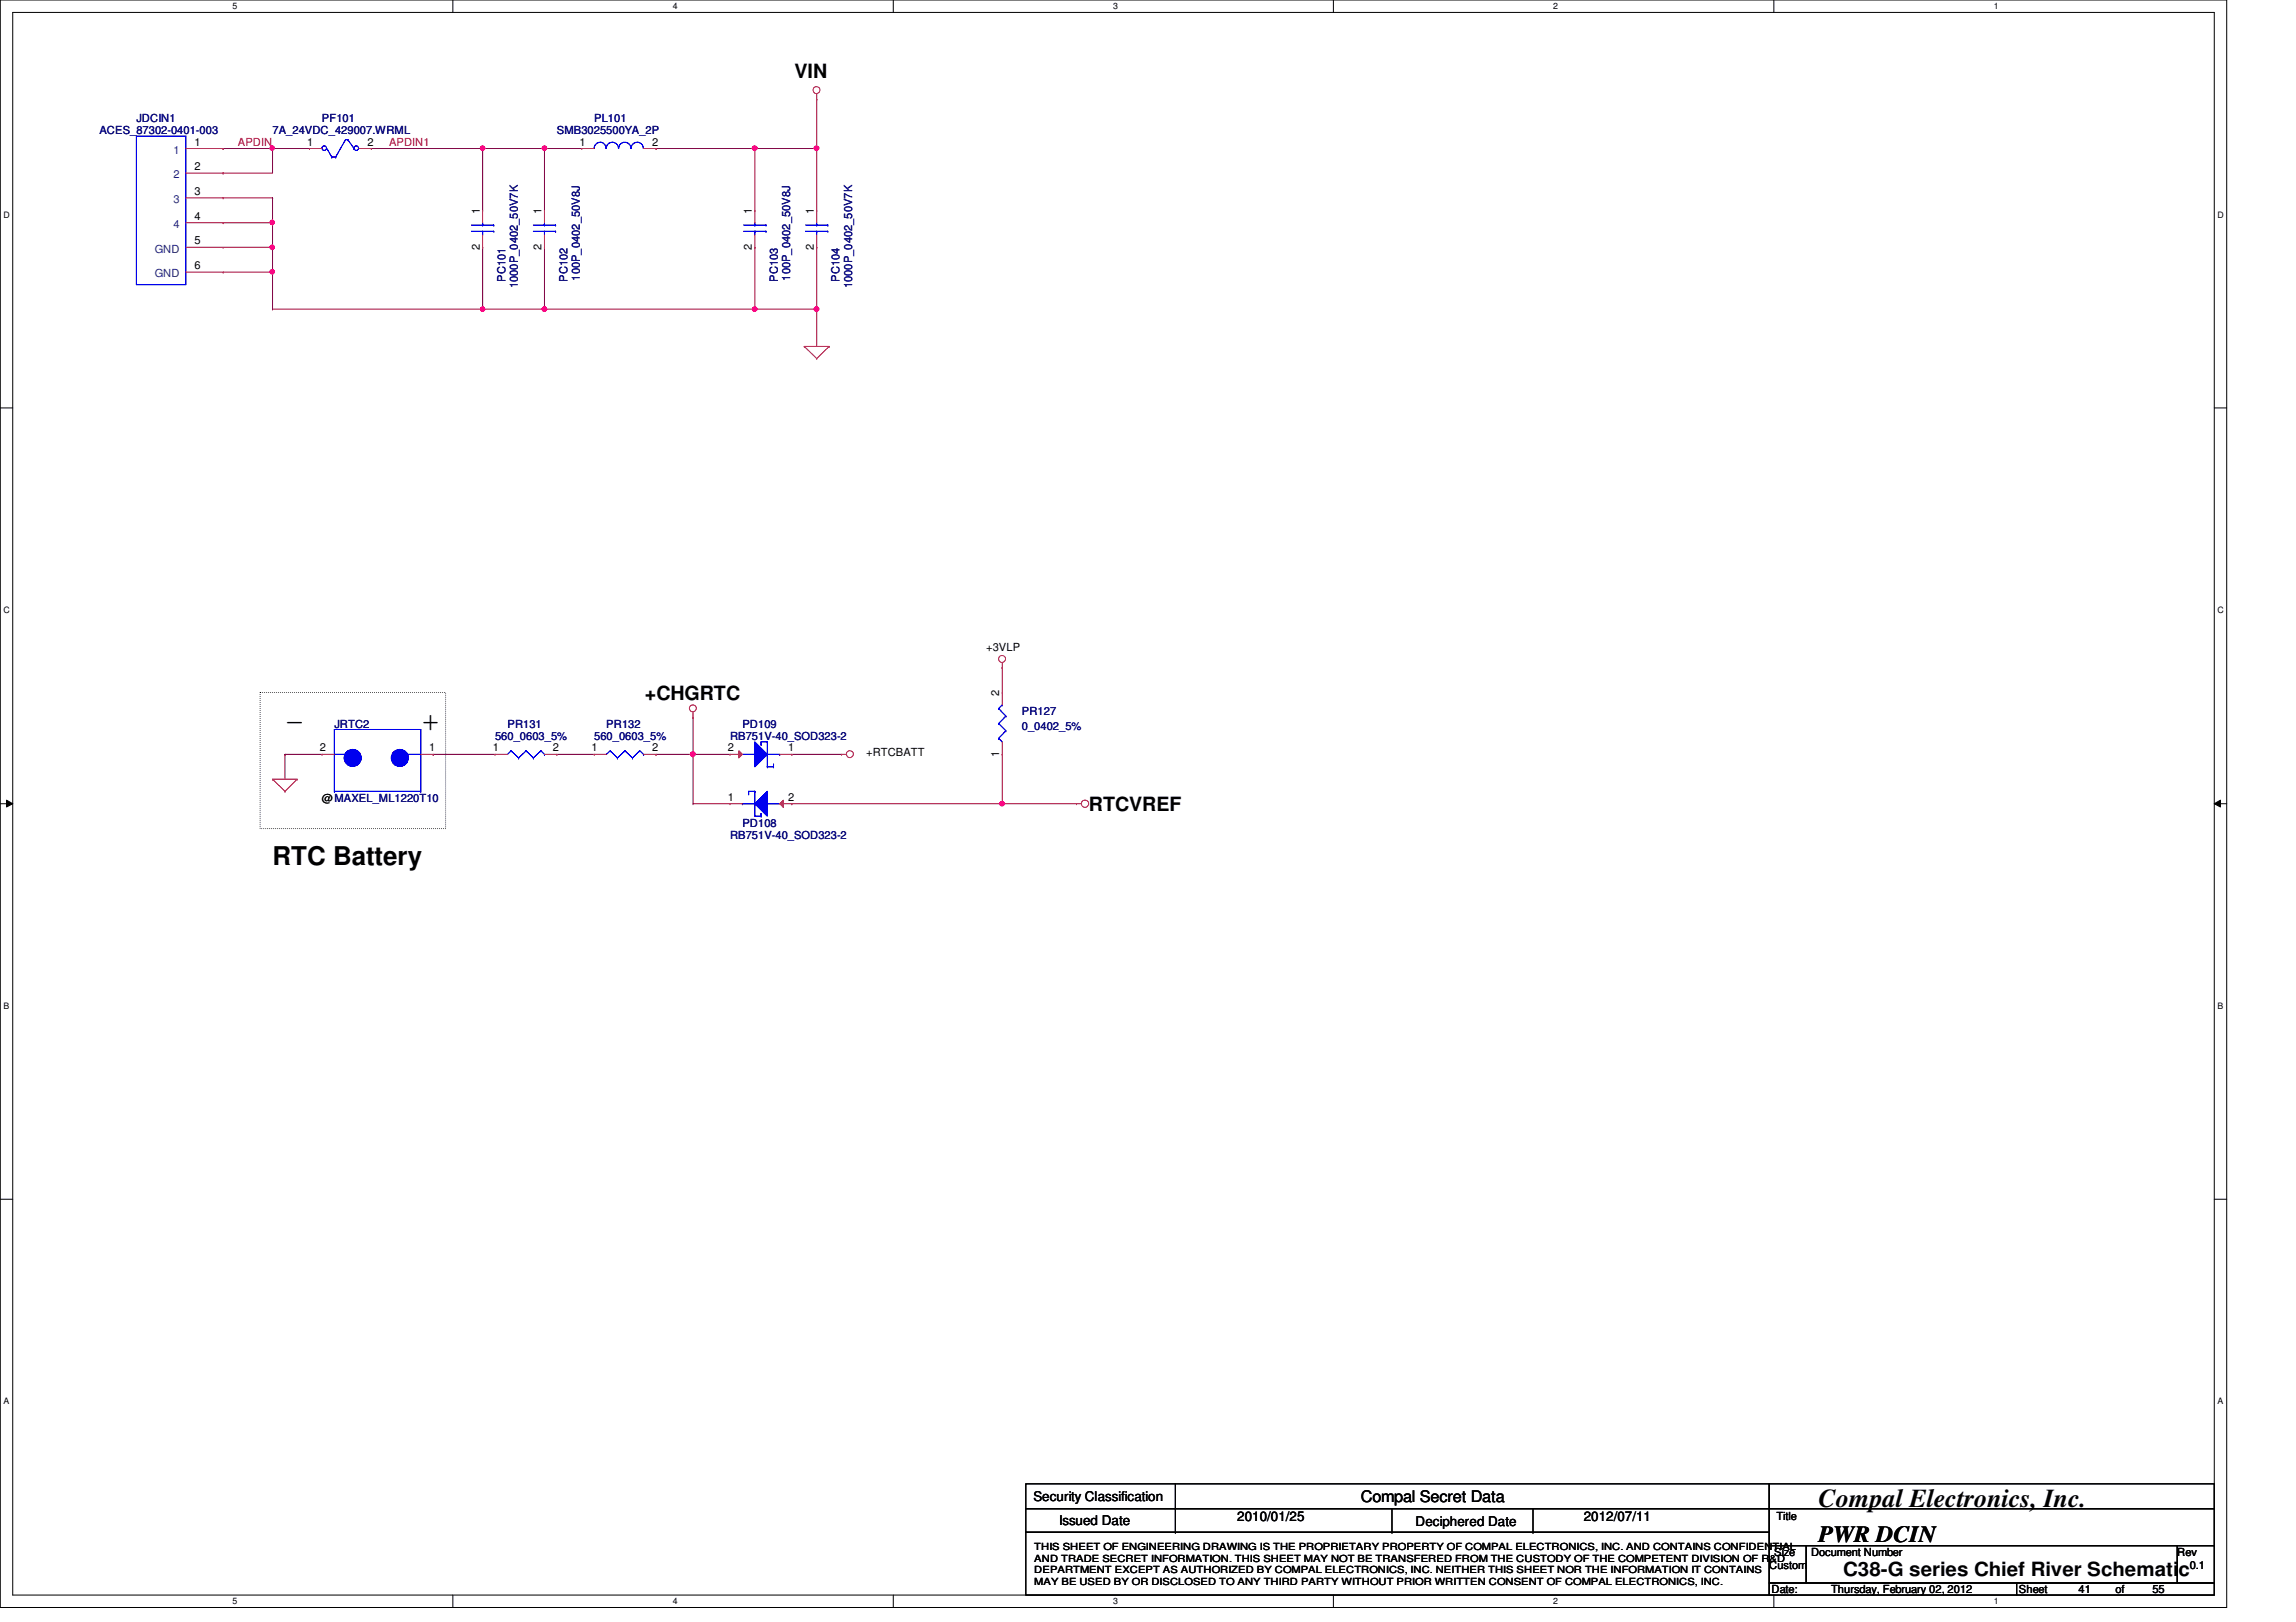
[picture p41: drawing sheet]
<svg xmlns="http://www.w3.org/2000/svg" width="297mm" height="210mm" viewBox="0 0 297 210" stroke-linecap="round" stroke-linejoin="round" font-family="sans-serif">
<defs><g id="words">
<g font-size="4.3">
<text x="36.9" y="94.7">-</text>
<text x="54.4" y="94.7">+</text>
</g>
<g font-size="3.3">
<text x="35.3" y="112">RTC Battery</text>
<text x="235.3" y="195.1">Compal Electronics, Inc.</text>
</g>
<text font-size="3" x="235.3" y="199.6">PWR DCIN</text>
<g font-size="2.5">
<text x="102.8" y="10.1">VIN</text>
<text x="83.4" y="90.6">+CHGRTC</text>
<text x="140.9" y="104.9">RTCVREF</text>
<text x="238.5" y="204">C38-G series Chief River Schematic</text>
</g>
<text font-size="2.1" x="176.1" y="194.4">Compal Secret Data</text>
<g font-size="1.7">
<text x="133.7" y="194.3">Security Classification</text>
<text x="137" y="197.3">Issued Date</text>
<text x="160.1" y="196.8">2010/01/25</text>
<text x="183.1" y="197.5">Deciphered Date</text>
<text x="204.9" y="196.8">2012/07/11</text>
</g>
<g font-size="1.4" fill="#000080">
<text x="12.9" y="17.4">ACES_87302-0401-003</text>
<text x="17.6" y="15.7">JDCIN1</text>
<text x="35.3" y="17.4">7A_24VDC_429007.WRML</text>
<text x="41.7" y="15.7">PF101</text>
<text x="72" y="17.4">SMB3025500YA_2P</text>
<text x="76.9" y="15.7">PL101</text>
<text x="65.4" y="36.5" transform="rotate(-90 65.4 36.5)">PC101</text>
<text x="67" y="37.3" transform="rotate(-90 67 37.3)">1000P_0402_50V7K</text>
<text x="73.4" y="36.5" transform="rotate(-90 73.4 36.5)">PC102</text>
<text x="75" y="36.3" transform="rotate(-90 75 36.3)">100P_0402_50V8J</text>
<text x="100.6" y="36.5" transform="rotate(-90 100.6 36.5)">PC103</text>
<text x="102.2" y="36.3" transform="rotate(-90 102.2 36.3)">100P_0402_50V8J</text>
<text x="108.6" y="36.5" transform="rotate(-90 108.6 36.5)">PC104</text>
<text x="110.2" y="37.3" transform="rotate(-90 110.2 37.3)">1000P_0402_50V7K</text>
<text x="43.3" y="94.2">JRTC2</text>
<text x="64" y="95.8">560_0603_5%</text>
<text x="65.7" y="94.2">PR131</text>
<text x="76.9" y="95.8">560_0603_5%</text>
<text x="78.4" y="94.2">PR132</text>
<text x="94.4" y="95.8">RB751V-40_SOD323-2</text>
<text x="96.1" y="94.2">PD109</text>
<text x="132.2" y="92.6">PR127</text>
<text x="132.2" y="94.5">0_0402_5%</text>
<text x="96.1" y="107">PD108</text>
<text x="94.4" y="108.6">RB751V-40_SOD323-2</text>
</g>
<g font-size="1.4" fill="#004080">
<text x="22.4" y="23.1">2</text>
<text x="22.4" y="19.9">1</text>
<text x="22.4" y="29.5">4</text>
<text x="22.4" y="26.3">3</text>
<text x="20" y="32.7">GND</text>
<text x="20" y="35.9">GND</text>
</g>
<g font-size="1.4">
<text x="25.1" y="22">2</text>
<text x="25.1" y="18.8">1</text>
<text x="39.7" y="18.8">1</text>
<text x="47.5" y="18.8">2</text>
<text x="75" y="18.8">1</text>
<text x="84.4" y="18.8">2</text>
<text x="25.1" y="28.4">4</text>
<text x="25.1" y="25.2">3</text>
<text x="62.1" y="27.7" transform="rotate(-90 62.1 27.7)">1</text>
<text x="70.1" y="27.7" transform="rotate(-90 70.1 27.7)">1</text>
<text x="97.3" y="27.7" transform="rotate(-90 97.3 27.7)">1</text>
<text x="105.3" y="27.7" transform="rotate(-90 105.3 27.7)">1</text>
<text x="25.1" y="31.6">5</text>
<text x="25.1" y="34.8">6</text>
<text x="62.1" y="32.3" transform="rotate(-90 62.1 32.3)">2</text>
<text x="70.1" y="32.3" transform="rotate(-90 70.1 32.3)">2</text>
<text x="97.3" y="32.3" transform="rotate(-90 97.3 32.3)">2</text>
<text x="105.3" y="32.3" transform="rotate(-90 105.3 32.3)">2</text>
<text x="127.6" y="84.2">+3VLP</text>
<text x="129.3" y="90.1" transform="rotate(-90 129.3 90.1)">2</text>
<text x="41.4" y="97.2">2</text>
<text x="55.5" y="97.2">1</text>
<text x="63.8" y="97.2">1</text>
<text x="71.5" y="97.2">2</text>
<text x="76.5" y="97.2">1</text>
<text x="84.4" y="97.2">2</text>
<text x="94.1" y="97.2">2</text>
<text x="102" y="97.2">1</text>
<text x="112.1" y="97.9">+RTCBATT</text>
<text x="129.3" y="97.9" transform="rotate(-90 129.3 97.9)">1</text>
<text x="41.7" y="103.8">@MAXEL_ML1220T10</text>
<text x="94.1" y="103.6">1</text>
<text x="102" y="103.6">2</text>
<text x="229.8" y="196.8">Title</text>
<text x="228.9" y="203">Custom</text>
<text x="229.5" y="201.4">Size</text>
<text x="234.3" y="201.4">Document Number</text>
<text x="281.7" y="201.4">Rev</text>
<text x="283.3" y="203">0.1</text>
<text x="229.2" y="206.2">Date:</text>
<text x="236.9" y="206.2">Thursday, February 02, 2012</text>
<text x="261.2" y="206.2">Sheet</text>
<text x="268.9" y="206.2">41</text>
<text x="273.7" y="206.2">of</text>
<text x="278.5" y="206.2">55</text>
</g>
<g font-size="1.4" fill="#f00">
<text x="30.8" y="18.9">APDIN</text>
<text x="50.3" y="18.9">APDIN1</text>
</g>
<g font-size="1.3">
<text x="133.8" y="200.6">THIS SHEET OF ENGINEERING DRAWING IS THE PROPRIETARY PROPERTY OF COMPAL ELECTRONICS, INC. AND CONTAINS CONFIDENTIAL</text>
<text x="133.8" y="202.1">AND TRADE SECRET INFORMATION. THIS SHEET MAY NOT BE TRANSFERED FROM THE CUSTODY OF THE COMPETENT DIVISION OF R&amp;D</text>
<text x="133.8" y="203.6">DEPARTMENT EXCEPT AS AUTHORIZED BY COMPAL ELECTRONICS, INC. NEITHER THIS SHEET NOR THE INFORMATION IT CONTAINS</text>
<text x="133.8" y="205.1">MAY BE USED BY OR DISCLOSED TO ANY THIRD PARTY WITHOUT PRIOR WRITTEN CONSENT OF COMPAL ELECTRONICS, INC.</text>
</g>
<g font-size="1.1">
<text x="30.1" y="1.1">5</text>
<text x="87" y="1.1">4</text>
<text x="144" y="1.1">3</text>
<text x="201" y="1.1">2</text>
<text x="257.9" y="1.1">1</text>
<text x=".5" y="28.2">D</text>
<text x="286.9" y="28.2">D</text>
<text x=".5" y="79.3">C</text>
<text x="286.9" y="79.3">C</text>
<text x=".5" y="130.6">B</text>
<text x="286.9" y="130.6">B</text>
<text x=".5" y="181.7">A</text>
<text x="286.9" y="181.7">A</text>
<text x="30.1" y="207.6">5</text>
<text x="87" y="207.6">4</text>
<text x="144" y="207.6">3</text>
<text x="201" y="207.6">2</text>
<text x="257.9" y="207.6">1</text>
</g>
</g></defs>
<path d="M0 0h288.1v208h-288.1zM1.6 1.6h284.9v204.8h-284.9z" fill="none" stroke="#000" stroke-width=".13"/>
<g fill="#fff">
<path d="M30.1 .2h.6v1.2h-.6z"/>
<path d="M30.1 206.6h.6v1.2h-.6z"/>
</g>
<path d="M58.6 0v1.6M58.6 206.4v1.6" fill="none" stroke="#000" stroke-width=".13"/>
<g fill="#fff">
<path d="M87 .2h.6v1.2h-.6z"/>
<path d="M87 206.6h.6v1.2h-.6z"/>
</g>
<path d="M115.6 0v1.6M115.6 206.4v1.6" fill="none" stroke="#000" stroke-width=".13"/>
<g fill="#fff">
<path d="M144 .2h.6v1.2h-.6z"/>
<path d="M144 206.6h.6v1.2h-.6z"/>
</g>
<path d="M172.5 0v1.6M172.5 206.4v1.6" fill="none" stroke="#000" stroke-width=".13"/>
<g fill="#fff">
<path d="M201 .2h.5v1.2h-.5z"/>
<path d="M201 206.6h.5v1.2h-.5z"/>
</g>
<path d="M229.5 0v1.6M229.5 206.4v1.6" fill="none" stroke="#000" stroke-width=".13"/>
<g fill="#fff">
<path d="M257.9 .2h.6v1.2h-.6z"/>
<path d="M257.9 206.6h.6v1.2h-.6z"/>
<path d="M.5 27.2h.7v1.2h-.7z"/>
<path d="M286.9 27.2h.8v1.2h-.8z"/>
<path d="M.5 78.4h.7v1.1h-.7z"/>
<path d="M286.9 78.4h.8v1.1h-.8z"/>
</g>
<path d="M0 52.8h1.6M286.5 52.8h1.6" fill="none" stroke="#000" stroke-width=".13"/>
<g fill="#fff">
<path d="M.5 129.6h.7v1.2h-.7z"/>
<path d="M286.9 129.6h.7v1.2h-.7z"/>
</g>
<path d="M0 104h1.6M.8 103.5l.8 .5-.8 .4zM286.5 104l.8-.5v.9zM286.5 104h1.6" fill="none" stroke="#000" stroke-width=".13"/>
<path d="M.8 103.5l.8 .5-.8 .4zM286.5 104l.8-.5v.9z" fill="#000"/>
<g fill="#fff">
<path d="M.5 180.8h.7v1.1h-.7z"/>
<path d="M286.9 180.8h.7v1.1h-.7z"/>
</g>
<path d="M0 155.2h1.6M286.5 155.2h1.6" fill="none" stroke="#000" stroke-width=".13"/>
<path d="M33.7 89.6h24v17.6h-24z" fill="none" stroke="#000" stroke-width=".13" stroke-dasharray="0 .3"/>
<path d="M48 19.2h.1M48 19.2h22.4M62.4 19.2h.1M84.9 19.2h.1M84.9 19.2h12.8M35.3 40h.1M35.3 40h27.1M70.4 40h.1M70.4 40h27.3" fill="none" stroke="#800040" stroke-width=".13"/>
<circle cx="70.4" cy="40" r=".3" fill="#f0f"/>
<circle cx="70.4" cy="40" r=".3" fill="none" stroke="#f0f" stroke-width=".13"/>
<path d="M105.7 19.2h.1M105.7 19.2v8M105.7 40h.1M105.7 40v4.8" fill="none" stroke="#800040" stroke-width=".13"/>
<circle cx="105.6" cy="40" r=".31" fill="#f0f"/>
<circle cx="105.6" cy="40" r=".31" fill="none" stroke="#f0f" stroke-width=".13"/>
<path d="M35.3 35.2h.1M35.3 35.2v4.8M62.4 40h.1M62.4 40h8" fill="none" stroke="#800040" stroke-width=".13"/>
<circle cx="70.4" cy="40" r=".3" fill="#f0f"/>
<circle cx="70.4" cy="40" r=".3" fill="none" stroke="#f0f" stroke-width=".13"/>
<circle cx="62.4" cy="40" r=".3" fill="#f0f"/>
<circle cx="62.4" cy="40" r=".3" fill="none" stroke="#f0f" stroke-width=".13"/>
<path d="M62.4 19.2h.1M62.4 19.2v8M70.4 19.2h.1M70.4 19.2v8" fill="none" stroke="#800040" stroke-width=".13"/>
<circle cx="62.4" cy="19.2" r=".3" fill="#f0f"/>
<circle cx="62.4" cy="19.2" r=".3" fill="none" stroke="#f0f" stroke-width=".13"/>
<path d="M70.4 19.2h.1M70.4 19.2h4.9" fill="none" stroke="#800040" stroke-width=".13"/>
<circle cx="70.4" cy="19.2" r=".3" fill="#f0f"/>
<circle cx="70.4" cy="19.2" r=".3" fill="none" stroke="#f0f" stroke-width=".13"/>
<path d="M97.7 19.2h.1M97.7 19.2v8M97.7 19.2h8M62.4 32h.1M62.4 32v8M70.4 32h.1M70.4 32v8M97.7 32h.1M97.7 32v8" fill="none" stroke="#800040" stroke-width=".13"/>
<circle cx="97.6" cy="19.2" r=".31" fill="#f0f"/>
<circle cx="97.6" cy="19.2" r=".31" fill="none" stroke="#f0f" stroke-width=".13"/>
<path d="M105.7 32h.1M105.7 32v8h-8M97.7 40h.1" fill="none" stroke="#800040" stroke-width=".13"/>
<circle cx="97.6" cy="40" r=".31" fill="#f0f"/>
<circle cx="97.6" cy="40" r=".31" fill="none" stroke="#f0f" stroke-width=".13"/>
<path d="M35.3 19.2h.1M35.3 19.2h4.7M105.7 12.8h.1M105.7 12.8v6.4M28.9 25.6h6.4M28.9 28.8h6.4M35.3 25.6h.1M35.3 28.8h.1M35.3 25.6v3.2" fill="none" stroke="#800040" stroke-width=".13"/>
<circle cx="105.6" cy="19.2" r=".31" fill="#f0f"/>
<circle cx="105.6" cy="19.2" r=".31" fill="none" stroke="#f0f" stroke-width=".13"/>
<path d="M28.9 19.2h.1M28.9 19.2h6.4M35.3 19.2h.1M35.3 19.2v3.2h-6.4M28.9 22.4h.1" fill="none" stroke="#800040" stroke-width=".13"/>
<circle cx="35.2" cy="19.2" r=".3" fill="#f0f"/>
<circle cx="35.2" cy="19.2" r=".3" fill="none" stroke="#f0f" stroke-width=".13"/>
<g fill="none" stroke="#800040" stroke-width=".13">
<path d="M36.9 97.6h.1M36.9 97.6h4.8M36.9 97.6v3.2M56 97.6h.1M56 97.6h8M72 97.6h.1M72 97.6h4.9M84.9 97.6h.1M84.9 97.6h4.8M89.7 97.6h.1M89.7 97.6v6.4M89.7 104h.1"/>
<path d="M89.7 104h4.7"/>
</g>
<circle cx="89.6" cy="97.6" r=".32" fill="#f0f"/>
<circle cx="89.6" cy="97.6" r=".32" fill="none" stroke="#f0f" stroke-width=".13"/>
<path d="M129.7 104h.1M129.7 104h9.6" fill="none" stroke="#800040" stroke-width=".13"/>
<circle cx="129.6" cy="104" r=".31" fill="#f0f"/>
<circle cx="129.6" cy="104" r=".31" fill="none" stroke="#f0f" stroke-width=".13"/>
<g fill="none" stroke="#800040" stroke-width=".13">
<path d="M28.9 32h6.4M35.3 32h.1M35.3 28.8h.1M35.3 28.8v3.2M89.7 92.8h.1M89.7 97.6h.1M89.7 92.8v4.8M89.7 97.6h4.7M102.4 97.6h.1M102.4 97.6h6.5M129.7 86.4h.1M129.7 86.4v3.2"/>
<path d="M129.7 97.6v6.4M102.4 104h.1M102.4 104h27.3M129.7 104h.1"/>
</g>
<circle cx="35.2" cy="28.8" r=".3" fill="#f0f"/>
<circle cx="35.2" cy="28.8" r=".3" fill="none" stroke="#f0f" stroke-width=".13"/>
<path d="M28.9 35.2h6.4M35.3 35.2h.1" fill="none" stroke="#800040" stroke-width=".13"/>
<circle cx="35.2" cy="35.2" r=".3" fill="#f0f"/>
<circle cx="35.2" cy="35.2" r=".3" fill="none" stroke="#f0f" stroke-width=".13"/>
<path d="M35.3 32h.1M35.3 32v3.2" fill="none" stroke="#800040" stroke-width=".13"/>
<circle cx="35.2" cy="32" r=".3" fill="#f0f"/>
<circle cx="35.2" cy="32" r=".3" fill="none" stroke="#f0f" stroke-width=".13"/>
<g fill="none" stroke="#f00" stroke-width=".13">
<path d="M75.3 19.2h.1M75.3 19.2h1.6M83.3 19.2h1.6M84.9 19.2h.1M105.7 12.8h.1M105.7 12.1v.7M62.4 27.2h.1M62.4 32h.1M62.4 27.2v1.6M62.4 30.4v1.6M97.7 27.2h.1M97.7 32h.1"/>
<path d="M97.7 27.2v1.6M97.7 30.4v1.6M104.1 44.8h.1M104.1 44.8h3.2M104.1 44.8l1.6 1.6M105.7 46.4h.1M107.3 44.8h.1M107.3 44.8l-1.6 1.6M89.7 92.8h.1M89.7 92.2v.6M108.9 97.6h.1M108.9 97.6h.6"/>
<path d="M129.7 86.4h.1M129.7 97.6h.1M129.7 89.6h.1M129.7 85.8v.6M129.7 89.6v1.6M129.7 96v1.6M35.3 100.8h.1M35.3 100.8h3.1M35.3 100.8l1.6 1.6M36.9 102.4h.1M38.4 100.8h.1M38.4 100.8l-1.5 1.6"/>
<path d="M139.3 104h.1M139.3 104h.6"/>
<circle cx="105.6" cy="11.7" r=".45"/>
<circle cx="89.6" cy="91.7" r=".45"/>
<circle cx="109.9" cy="97.6" r=".45"/>
<circle cx="129.6" cy="85.3" r=".45"/>
<circle cx="140.4" cy="104" r=".47"/>
</g>
<g fill="none" stroke="#000" stroke-width=".13">
<path d="M132.7 192h96.2v3.2h-96.2zM132.7 195.2h96.2v3.1h-96.2zM132.7 198.3h96.2v8.1h-96.2zM152.1 195.2h.1M152.1 198.3h.1M152.1 192v6.3M180.1 198.3h.1M180.1 195.2v3.1M198.3 198.3h.1M198.3 195.2v3.1M228.9 192h57.6v3.2h-57.6zM228.9 195.2h57.6v4.8h-57.6z"/>
<path d="M228.9 200h4.8v4.9h-4.8zM228.9 204.9h32v1.5h-32zM233.7 200h48v4.9h-48zM260.9 204.9h25.6v1.5h-25.6zM281.7 200h4.8v4.9h-4.8z"/>
</g>
<g fill="none" stroke="#00f" stroke-width=".13">
<path d="M76.9 19.2a.76 .76 0 0 1 .7-.8 .76 .76 0 0 1 .8 .8M78.4 19.2a.78 .78 0 0 1 .8-.8 .78 .78 0 0 1 .8 .8M80 19.2a.78 .78 0 0 1 .8-.8 .78 .78 0 0 1 .8 .8M81.7 19.2a.78 .78 0 0 1 .7-.8 .78 .78 0 0 1 .8 .8M61 29.9h2.9M61 29.1h2.9M62.4 29.1h.1M62.4 29.9h.1M62.4 28.8v.3M62.4 29.9v.5M63.9 29.9h.1M63.9 29.1h.1"/>
<path d="M96.2 29.9h2.9M96.2 29.1h2.9M97.7 29.1h.1M97.7 29.9h.1M97.7 28.8v.3M97.7 29.9v.5M99.1 29.9h.1M99.1 29.1h.1M129.2 95.5h.1M129.2 93.6h.1M129.2 91.7h.1M129.2 95.5l.5 .5"/>
<path d="M129.2 93.6l.9 1M129.2 91.7l.9 1M129.7 91.2h.1M129.7 91.2l-.5 .5M130.1 94.6h.1M130.1 92.7h.1M130.1 94.6l-.9 .9M130.1 92.7l-.9 .9"/>
</g>
<path d="M97.7 96l1.6 1.6-1.6 1.6z" fill="#00f"/>
<g fill="none" stroke="#00f" stroke-width=".13">
<path d="M96.1 97.6h1.6M97.7 96l1.6 1.6-1.6 1.6zM97.7 97.6h.1M98.5 96h.1M98.5 96.4h.1M98.5 96h.8v3.2M98.5 96v.4M99.3 99.2h.1M99.3 97.6h1.6M99.3 99.2h.8M100.1 99.2h.1M100.1 98.9h.1"/>
<path d="M100.1 98.9v.3M100.9 97.6h.1"/>
</g>
<path d="M97.7 96l1.6 1.6-1.6 1.6z" fill="#00f"/>
<g fill="none" stroke="#00f" stroke-width=".13">
<path d="M96.1 97.6h1.6M97.7 96l1.6 1.6-1.6 1.6zM97.7 97.6h.1M98.5 96h.1M98.5 96.4h.1M98.5 96h.8v3.2M98.5 96v.4M99.3 99.2h.1M99.3 97.6h1.6M99.3 99.2h.8M100.1 99.2h.1M100.1 98.9h.1"/>
<path d="M100.1 98.9v.3M100.9 97.6h.1"/>
</g>
<path d="M100.9 97.6h1.5M102.4 97.6h.1" fill="none" stroke="#f00" stroke-width=".13"/>
<path d="M95.6 97.2l.5 .4-.5 .5z" fill="#f00"/>
<g fill="none" stroke="#f00" stroke-width=".13">
<path d="M24 19.2h4.9M28.9 19.2h.1M24 28.8h4.9M24 22.4h4.9M24 25.6h4.9M24 32h4.9M24 35.2h4.9M28.9 28.8h.1M28.9 22.4h.1M28.9 25.6h.1M28.9 32h.1M28.9 35.2h.1"/>
<path d="M94.4 97.6h.1M94.4 97.6h1.7M95.6 97.2l.5 .4-.5 .5z"/>
</g>
<path d="M17.6 17.6h6.4v19.2h-6.4z" fill="none" stroke="#00f" stroke-width=".13"/>
<path d="M97.7 104l1.6-1.6v3.2z" fill="#00f"/>
<g fill="none" stroke="#00f" stroke-width=".13">
<path d="M96.1 104h.1M96.1 104h1.6M96.9 102.4h.1M96.9 102.7h.1M96.9 102.4h.8M96.9 102.4v.3M97.7 104l1.6-1.6v3.2zM97.7 102.4h.1M97.7 102.4v3.2h.8M98.5 105.6h.1M98.5 105.3h.1M98.5 105.3v.3"/>
<path d="M99.3 104h.1M99.3 104h1.6"/>
</g>
<path d="M97.7 104l1.6-1.6v3.2z" fill="#00f"/>
<g fill="none" stroke="#00f" stroke-width=".13">
<path d="M96.1 104h.1M96.1 104h1.6M96.9 102.4h.1M96.9 102.7h.1M96.9 102.4h.8M96.9 102.4v.3M97.7 104l1.6-1.6v3.2zM97.7 102.4h.1M97.7 102.4v3.2h.8M98.5 105.6h.1M98.5 105.3h.1M98.5 105.3v.3"/>
<path d="M99.3 104h.1M99.3 104h1.6"/>
</g>
<path d="M94.4 104h.1M94.4 104h1.7" fill="none" stroke="#f00" stroke-width=".13"/>
<path d="M100.9 104l.4-.5v1z" fill="#f00"/>
<g fill="none" stroke="#f00" stroke-width=".13">
<path d="M40 19.2h.1M40 19.2h1.7M46.4 19.2h1.6M48 19.2h.1M70.4 27.2h.1M70.4 32h.1M70.4 27.2v1.6M70.4 30.4v1.6M105.7 27.2h.1M105.7 32h.1M105.7 27.2v1.6M105.7 30.4v1.6"/>
<path d="M64 97.6h.1M64 97.6h1.7M70.4 97.6h1.6M72 97.6h.1M100.9 104l.4-.5v1zM100.9 104h1.5M102.4 104h.1"/>
</g>
<g fill="none" stroke="#00f" stroke-width=".13">
<path d="M42.3 19.2l.6 1.1M44.7 18.1h.1M44.7 18.1l-1.3 2.2M44.7 18.1h.3M45 18.1h.1M45 18.1l.8 1.1M45.8 19.2h.1M42.9 20.3h.1M42.9 20.3h.5M43.4 20.3h.1M69 29.9h2.9M69 29.1h2.9"/>
<path d="M70.4 29.1h.1M70.4 29.9h.1M70.4 28.8v.3M70.4 29.9v.5M71.9 29.9h.1M71.9 29.1h.1M104.2 29.9h2.9M104.2 29.1h2.9M105.7 29.1h.1M105.7 29.9h.1M105.7 28.8v.3M105.7 29.9v.5"/>
<path d="M107.1 29.9h.1M107.1 29.1h.1M66.1 97.2h.1M66.1 97.2l-.4 .4M66.1 97.2l1 .9M67.1 98.1h.1M68.1 97.2h.1M68.1 97.2l-1 .9M68.1 97.2l.9 .9M69 98.1h.1M70 97.2h.1M70 97.2l-1 .9"/>
<path d="M70 97.2l.4 .4M70.4 97.6h.1"/>
<circle cx="41.9" cy="19.2" r=".3"/>
<circle cx="46.1" cy="19.2" r=".3"/>
</g>
<circle cx="45.6" cy="98.1" r="1.1" fill="#00f"/>
<circle cx="45.6" cy="98.1" r="1.1" fill="none" stroke="#00f" stroke-width=".13"/>
<circle cx="51.7" cy="98.1" r="1.1" fill="#00f"/>
<g fill="none" stroke="#00f" stroke-width=".13">
<path d="M43.3 94.4h.1M43.3 97.6h.1M43.3 94.4v8M43.3 94.4h11.1M43.3 97.6h1.4M52.7 97.6h1.7M54.4 94.4h.1M54.4 97.6h.1M54.4 94.4v8M43.3 102.4h.1M43.3 102.4h11.1M54.4 102.4h.1"/>
<circle cx="51.7" cy="98.1" r="1.1"/>
</g>
<circle cx="45.6" cy="98.1" r="1.1" fill="#00f"/>
<circle cx="45.6" cy="98.1" r="1.1" fill="none" stroke="#00f" stroke-width=".13"/>
<circle cx="51.7" cy="98.1" r="1.1" fill="#00f"/>
<g fill="none" stroke="#00f" stroke-width=".13">
<path d="M43.3 94.4h.1M43.3 97.6h.1M43.3 94.4v8M43.3 94.4h11.1M43.3 97.6h1.4M52.7 97.6h1.7M54.4 94.4h.1M54.4 97.6h.1M54.4 94.4v8M78.9 97.2h.1M78.9 97.2l-.5 .4M78.9 97.2l1 .9"/>
<path d="M79.9 98.1h.1M80.9 97.2h.1M80.9 97.2l-1 .9M80.9 97.2l.9 .9M81.8 98.1h.1M82.8 97.2h.1M82.8 97.2l-1 .9M82.8 97.2l.5 .4M83.3 97.6h.1M43.3 102.4h.1M43.3 102.4h11.1M54.4 102.4h.1"/>
<circle cx="51.7" cy="98.1" r="1.1"/>
</g>
<path d="M41.7 97.6h.1M41.7 97.6h1.6M54.4 97.6h1.6M56 97.6h.1M76.9 97.6h.1M76.9 97.6h1.5M83.3 97.6h1.6M84.9 97.6h.1" fill="none" stroke="#f00" stroke-width=".13"/>
<circle cx="70.4" cy="40" r=".3" fill="#f0f"/>
<circle cx="70.4" cy="40" r=".3" fill="none" stroke="#f0f" stroke-width=".13"/>
<circle cx="105.6" cy="40" r=".31" fill="#f0f"/>
<circle cx="105.6" cy="40" r=".31" fill="none" stroke="#f0f" stroke-width=".13"/>
<circle cx="70.4" cy="40" r=".3" fill="#f0f"/>
<circle cx="70.4" cy="40" r=".3" fill="none" stroke="#f0f" stroke-width=".13"/>
<circle cx="62.4" cy="40" r=".3" fill="#f0f"/>
<circle cx="62.4" cy="40" r=".3" fill="none" stroke="#f0f" stroke-width=".13"/>
<circle cx="62.4" cy="19.2" r=".3" fill="#f0f"/>
<circle cx="62.4" cy="19.2" r=".3" fill="none" stroke="#f0f" stroke-width=".13"/>
<circle cx="70.4" cy="19.2" r=".3" fill="#f0f"/>
<circle cx="70.4" cy="19.2" r=".3" fill="none" stroke="#f0f" stroke-width=".13"/>
<circle cx="97.6" cy="19.2" r=".31" fill="#f0f"/>
<circle cx="97.6" cy="19.2" r=".31" fill="none" stroke="#f0f" stroke-width=".13"/>
<circle cx="97.6" cy="40" r=".31" fill="#f0f"/>
<circle cx="97.6" cy="40" r=".31" fill="none" stroke="#f0f" stroke-width=".13"/>
<circle cx="105.6" cy="19.2" r=".31" fill="#f0f"/>
<circle cx="105.6" cy="19.2" r=".31" fill="none" stroke="#f0f" stroke-width=".13"/>
<circle cx="35.2" cy="19.2" r=".3" fill="#f0f"/>
<circle cx="35.2" cy="19.2" r=".3" fill="none" stroke="#f0f" stroke-width=".13"/>
<circle cx="89.6" cy="97.6" r=".32" fill="#f0f"/>
<circle cx="89.6" cy="97.6" r=".32" fill="none" stroke="#f0f" stroke-width=".13"/>
<circle cx="129.6" cy="104" r=".31" fill="#f0f"/>
<circle cx="129.6" cy="104" r=".31" fill="none" stroke="#f0f" stroke-width=".13"/>
<circle cx="35.2" cy="28.8" r=".3" fill="#f0f"/>
<circle cx="35.2" cy="28.8" r=".3" fill="none" stroke="#f0f" stroke-width=".13"/>
<circle cx="35.2" cy="35.2" r=".3" fill="#f0f"/>
<circle cx="35.2" cy="35.2" r=".3" fill="none" stroke="#f0f" stroke-width=".13"/>
<circle cx="35.2" cy="32" r=".3" fill="#f0f"/>
<circle cx="35.2" cy="32" r=".3" fill="none" stroke="#f0f" stroke-width=".13"/>
<use href="#words"/>
</svg>
